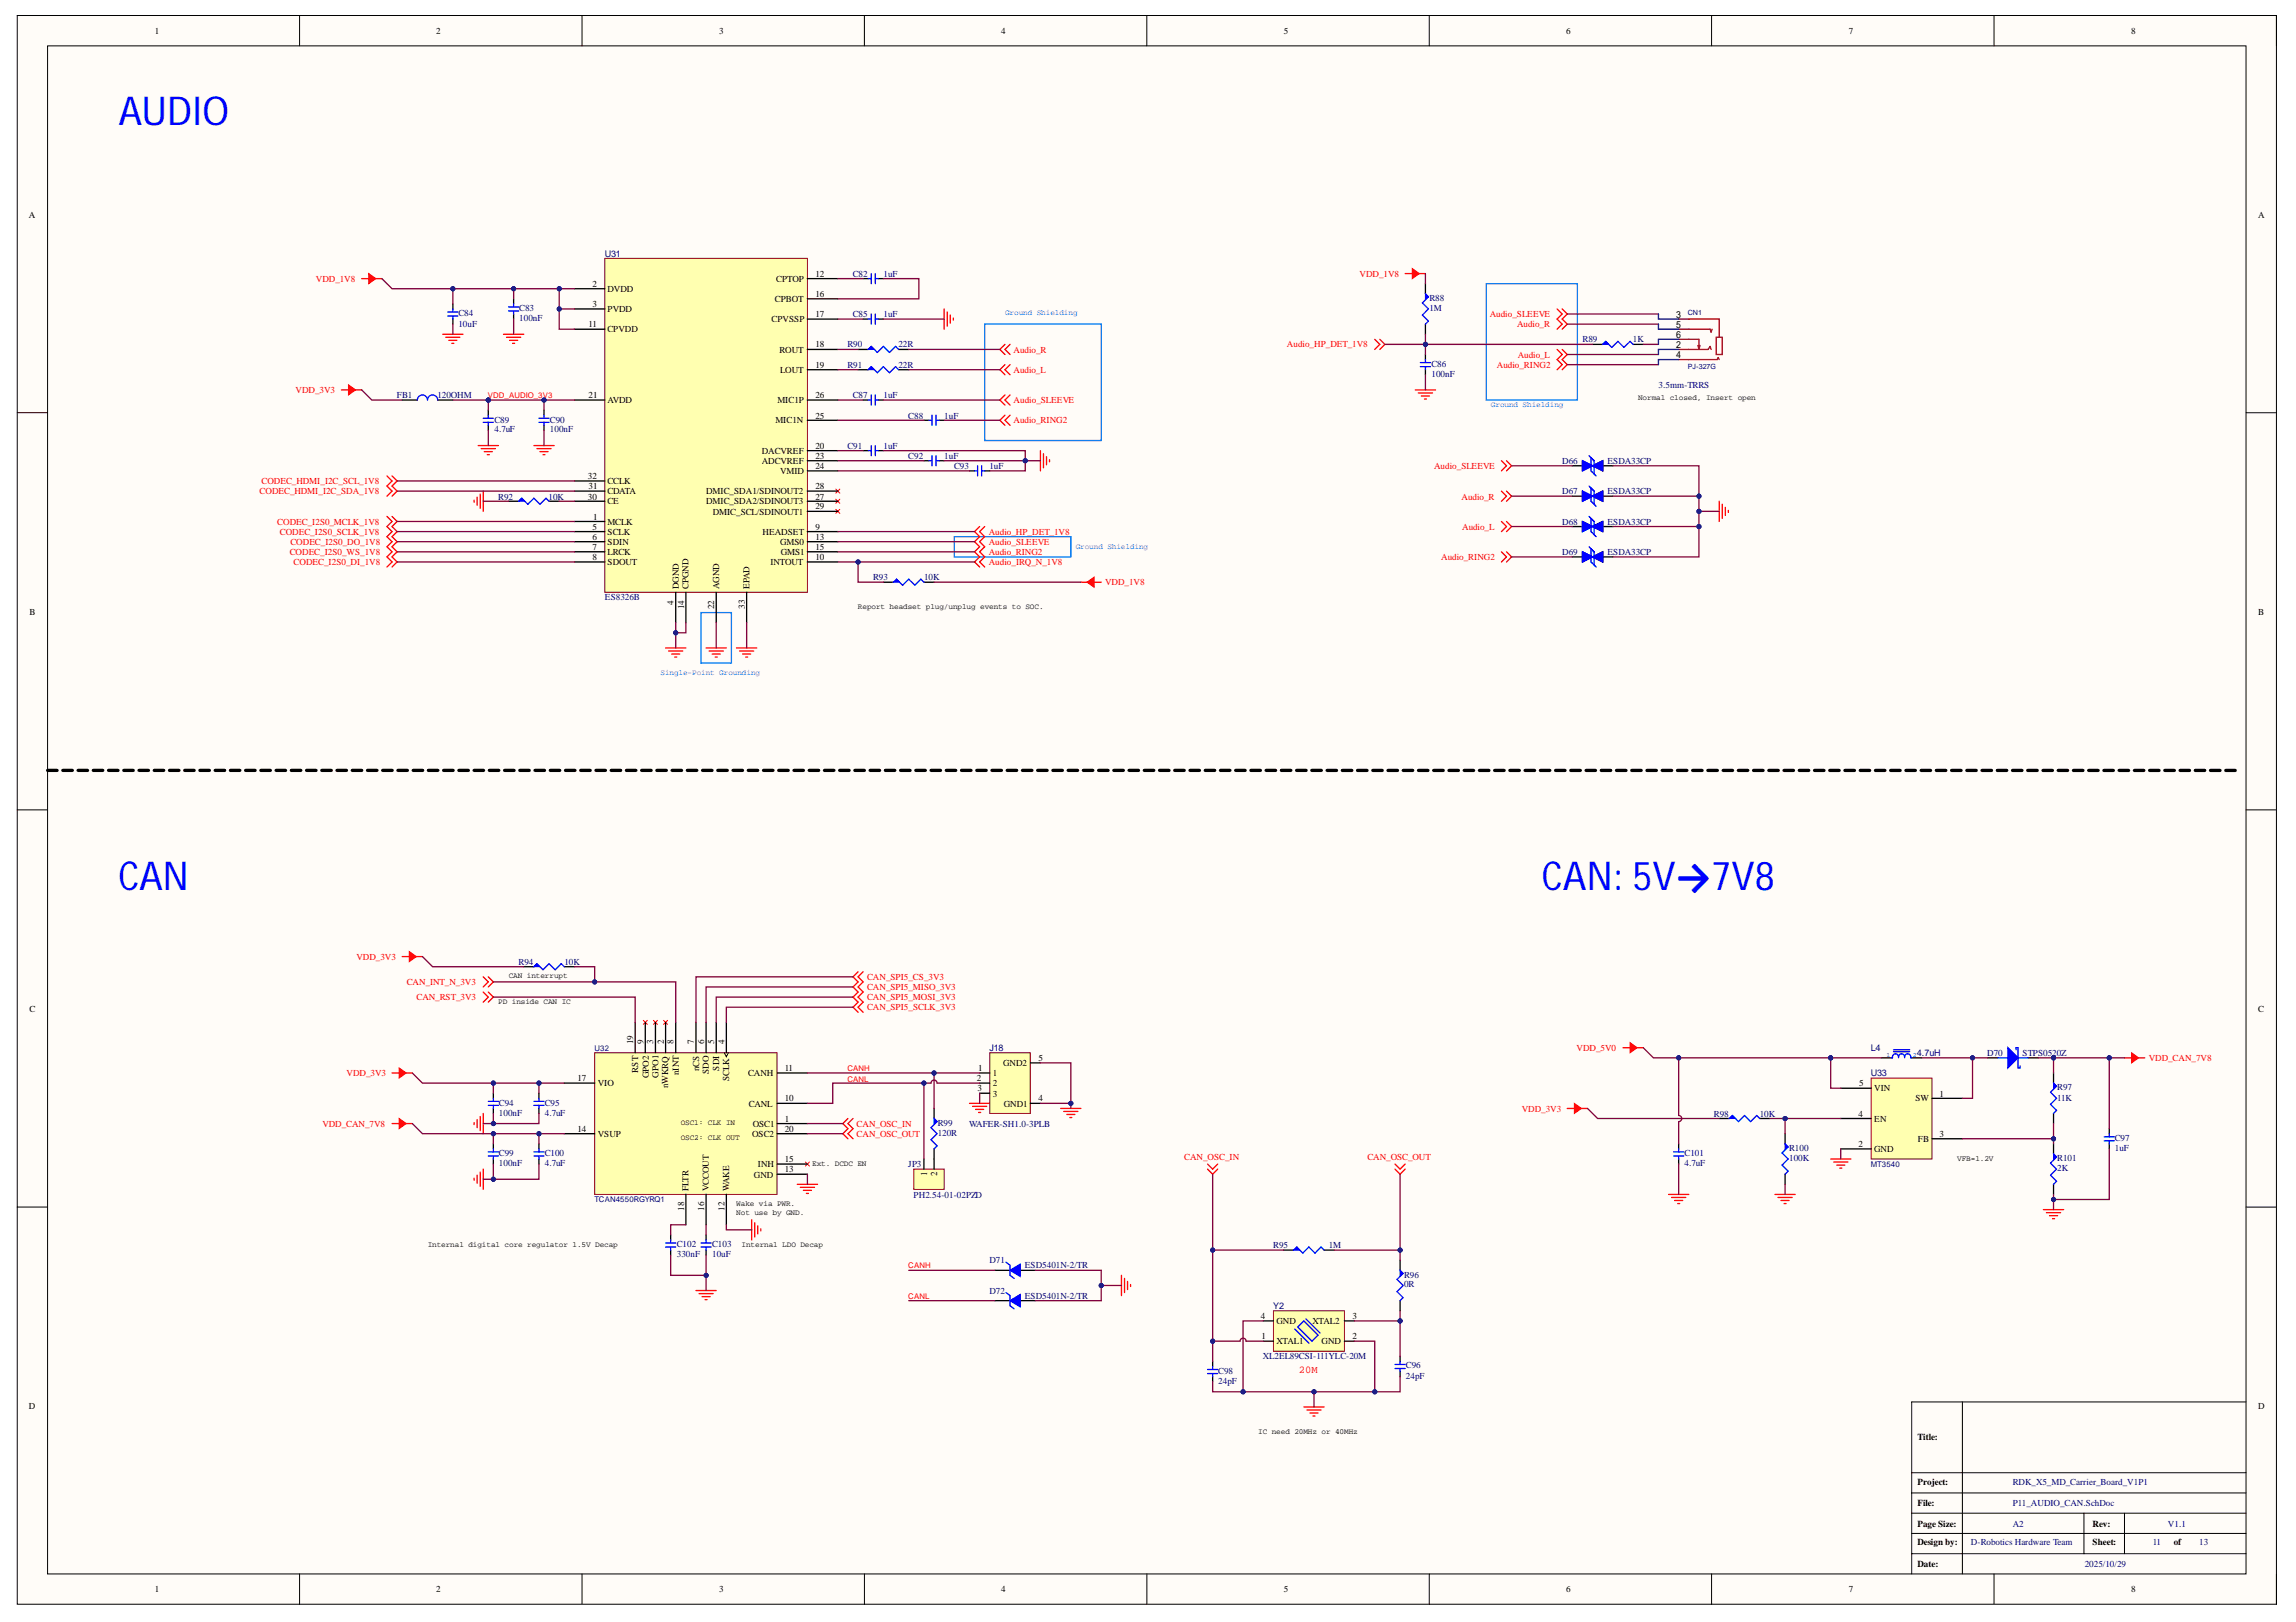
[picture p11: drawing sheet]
<svg xmlns="http://www.w3.org/2000/svg" width="297mm" height="210mm" viewBox="0 0 297 210" stroke-linecap="round" stroke-linejoin="round" font-family="sans-serif">
<defs><g id="words">
<g font-size="5.2" fill="#00f">
<text x="15.3" y="16.2">AUDIO</text>
<text x="15.3" y="115.2">CAN</text>
<text x="199.5" y="115.2">CAN: 5V→7V8</text>
</g>
<text font-size="1.4" fill="#f00" x="168" y="177.7">20M</text>
<g font-size="1.2">
<text x="20.1" y="4.4">1</text>
<text x="56.4" y="4.4">2</text>
<text x="93.1" y="4.4">3</text>
<text x="129.5" y="4.4">4</text>
<text x="166.1" y="4.4">5</text>
<text x="202.6" y="4.4">6</text>
<text x="239.2" y="4.4">7</text>
<text x="275.7" y="4.4">8</text>
<text x="3.7" y="28.1">A</text>
<text x="292.1" y="28.1">A</text>
<text x="105.5" y="35.8">12</text>
<text x="76.6" y="37.1">2</text>
<text x="76.6" y="39.7">3</text>
<text x="78.6" y="37.8">DVDD</text>
<text x="78.6" y="40.4">PVDD</text>
<text x="99.8" y="41.7">CPVSSP</text>
<text x="100.3" y="39.1">CPBOT</text>
<text x="100.4" y="36.4">CPTOP</text>
<text x="105.5" y="38.5">16</text>
<text x="105.5" y="41.1">17</text>
<text x="76.1" y="42.3">11</text>
<text x="78.6" y="43">CPVDD</text>
<text x="100.8" y="45.6">ROUT</text>
<text x="105.5" y="45">18</text>
<text x="105.5" y="47.6">19</text>
<text x="76.1" y="51.6">21</text>
<text x="78.6" y="52.2">AVDD</text>
<text x="100.6" y="52.2">MIC1P</text>
<text x="100.9" y="48.3">LOUT</text>
<text x="105.5" y="51.6">26</text>
<text x="98.6" y="58.7">DACVREF</text>
<text x="100.3" y="54.8">MIC1N</text>
<text x="105.5" y="54.2">25</text>
<text x="105.5" y="58.1">20</text>
<text x="105.5" y="59.4">23</text>
<text x="76.1" y="64.7">30</text>
<text x="76.1" y="62">32</text>
<text x="76.1" y="63.3">31</text>
<text x="78.6" y="65.3">CE</text>
<text x="78.6" y="64">CDATA</text>
<text x="78.6" y="62.6">CCLK</text>
<text x="91.4" y="64">DMIC_SDA1/SDINOUT2</text>
<text x="91.4" y="65.3">DMIC_SDA2/SDINOUT3</text>
<text x="98.6" y="60">ADCVREF</text>
<text x="100.9" y="61.4">VMID</text>
<text x="105.5" y="60.7">24</text>
<text x="105.5" y="63.3">28</text>
<text x="105.5" y="64.7">27</text>
<text x="105.5" y="65.9">29</text>
<text x="76.6" y="68.6">5</text>
<text x="76.6" y="69.9">6</text>
<text x="76.6" y="71.2">7</text>
<text x="76.7" y="67.3">1</text>
<text x="78.6" y="67.9">MCLK</text>
<text x="78.6" y="69.2">SCLK</text>
<text x="78.6" y="70.5">SDIN</text>
<text x="78.6" y="71.8">LRCK</text>
<text x="92.2" y="66.6">DMIC_SCL/SDINOUT1</text>
<text x="98.6" y="69.2">HEADSET</text>
<text x="100.9" y="70.5">GMS0</text>
<text x="101" y="71.8">GMS1</text>
<text x="105.5" y="68.6">9</text>
<text x="105.5" y="69.9">13</text>
<text x="105.5" y="71.2">15</text>
<text x="76.6" y="72.4">8</text>
<text x="78.6" y="73.1">SDOUT</text>
<text x="87.8" y="76.2" transform="rotate(-90 87.8 76.2)">DGND</text>
<text x="89.1" y="76.2" transform="rotate(-90 89.1 76.2)">CPGND</text>
<text x="93.1" y="76.2" transform="rotate(-90 93.1 76.2)">AGND</text>
<text x="97" y="76.2" transform="rotate(-90 97 76.2)">EPAD</text>
<text x="99.7" y="73.1">INTOUT</text>
<text x="105.5" y="72.4">10</text>
<text x="3.8" y="79.5">B</text>
<text x="87.1" y="78.3" transform="rotate(-90 87.1 78.3)">4</text>
<text x="88.5" y="78.9" transform="rotate(-90 88.5 78.9)">14</text>
<text x="92.4" y="78.9" transform="rotate(-90 92.4 78.9)">22</text>
<text x="96.4" y="78.8" transform="rotate(-90 96.4 78.8)">33</text>
<text x="292.1" y="79.5">B</text>
<text x="3.8" y="130.9">C</text>
<text x="292.1" y="130.9">C</text>
<text x="81.9" y="135.2" transform="rotate(-90 81.9 135.2)">19</text>
<text x="83.2" y="135.2" transform="rotate(-90 83.2 135.2)">9</text>
<text x="84.5" y="135.2" transform="rotate(-90 84.5 135.2)">3</text>
<text x="85.9" y="135.2" transform="rotate(-90 85.9 135.2)">2</text>
<text x="87.1" y="135.2" transform="rotate(-90 87.1 135.2)">8</text>
<text x="89.8" y="135.2" transform="rotate(-90 89.8 135.2)">7</text>
<text x="91.1" y="135.2" transform="rotate(-90 91.1 135.2)">6</text>
<text x="92.4" y="135.2" transform="rotate(-90 92.4 135.2)">5</text>
<text x="93.7" y="135.2" transform="rotate(-90 93.7 135.2)">4</text>
<text x="129.8" y="138">GND2</text>
<text x="134.3" y="137.3">5</text>
<text x="74.7" y="139.9">17</text>
<text x="77.3" y="140.6">VIO</text>
<text x="82.6" y="138.8" transform="rotate(-90 82.6 138.8)">RST</text>
<text x="83.9" y="139.6" transform="rotate(-90 83.9 139.6)">GPO2</text>
<text x="85.2" y="139.5" transform="rotate(-90 85.2 139.5)">GPO1</text>
<text x="86.5" y="140.8" transform="rotate(-90 86.5 140.8)">nWKRQ</text>
<text x="87.8" y="139.1" transform="rotate(-90 87.8 139.1)">nINT</text>
<text x="90.4" y="138.6" transform="rotate(-90 90.4 138.6)">nCS</text>
<text x="91.7" y="139" transform="rotate(-90 91.7 139)">SDO</text>
<text x="93.1" y="138.5" transform="rotate(-90 93.1 138.5)">SDI</text>
<text x="94.3" y="139.9" transform="rotate(-90 94.3 139.9)">SCLK</text>
<text x="96.8" y="139.3">CANH</text>
<text x="96.9" y="143.2">CANL</text>
<text x="101.5" y="142.5">10</text>
<text x="101.5" y="138.6">11</text>
<text x="126.4" y="139.9">2</text>
<text x="126.5" y="141.2">3</text>
<text x="126.6" y="138.6">1</text>
<text x="128.4" y="139.3">1</text>
<text x="128.4" y="140.6">2</text>
<text x="128.4" y="141.9">3</text>
<text x="129.9" y="143.2">GND1</text>
<text x="134.3" y="142.5">4</text>
<text x="240.5" y="140.6">5</text>
<text x="242.5" y="141.2">VIN</text>
<text x="247.8" y="142.5">SW</text>
<text x="250.9" y="141.9">1</text>
<text x="74.7" y="146.5">14</text>
<text x="77.3" y="147.2">VSUP</text>
<text x="97.3" y="147.2">OSC2</text>
<text x="97.4" y="145.8">OSC1</text>
<text x="101.5" y="145.1">1</text>
<text x="101.5" y="146.5">20</text>
<text x="240.4" y="144.5">4</text>
<text x="240.4" y="148.4">2</text>
<text x="242.5" y="145.1">EN</text>
<text x="242.5" y="149.1">GND</text>
<text x="248.1" y="147.8">FB</text>
<text x="250.9" y="147.2">3</text>
<text x="89.1" y="154.2" transform="rotate(-90 89.1 154.2)">FLTR</text>
<text x="91.7" y="154.2" transform="rotate(-90 91.7 154.2)">VCCOUT</text>
<text x="94.3" y="154.2" transform="rotate(-90 94.3 154.2)">WAKE</text>
<text x="97.5" y="152.4">GND</text>
<text x="98.1" y="151.1">INH</text>
<text x="101.5" y="151.7">13</text>
<text x="101.5" y="150.4">15</text>
<text x="120" y="152.2" transform="rotate(-90 120 152.2)">1</text>
<text x="121.2" y="152.2" transform="rotate(-90 121.2 152.2)">2</text>
<text x="88.5" y="156.7" transform="rotate(-90 88.5 156.7)">18</text>
<text x="91.1" y="156.7" transform="rotate(-90 91.1 156.7)">16</text>
<text x="93.7" y="156.7" transform="rotate(-90 93.7 156.7)">12</text>
<text x="163.1" y="170.7">4</text>
<text x="163.2" y="173.3">1</text>
<text x="165.1" y="171.3">GND</text>
<text x="165.1" y="174">XTAL1</text>
<text x="169.8" y="171.3">XTAL2</text>
<text x="171" y="174">GND</text>
<text x="175" y="170.7">3</text>
<text x="175" y="173.3">2</text>
<text x="3.7" y="182.3">D</text>
<text x="292.1" y="182.3">D</text>
<text x="248.1" y="186.4">Title:</text>
<text x="248.1" y="197.5">Page Size:</text>
<text x="248.1" y="194.9">File:</text>
<text x="248.1" y="192.1">Project:</text>
<text x="270.7" y="197.5">Rev:</text>
<text x="248.1" y="202.8">Date:</text>
<text x="248.1" y="200">Design by:</text>
<text x="270.7" y="200">Sheet:</text>
<text x="281.2" y="200">of</text>
<text x="20.1" y="206.1">1</text>
<text x="56.4" y="206.1">2</text>
<text x="93.1" y="206.1">3</text>
<text x="129.5" y="206.1">4</text>
<text x="166.1" y="206.1">5</text>
<text x="202.6" y="206.1">6</text>
<text x="239.2" y="206.1">7</text>
<text x="275.7" y="206.1">8</text>
</g>
<g font-size="1.2" fill="#000080">
<text x="78.3" y="33.2">U31</text>
<text x="110.3" y="35.8">C82</text>
<text x="114.3" y="35.8">1uF</text>
<text x="59.3" y="40.9">C84</text>
<text x="67.2" y="40.2">C83</text>
<text x="67.2" y="41.6">100nF</text>
<text x="110.3" y="41.1">C85</text>
<text x="114.3" y="41.1">1uF</text>
<text x="184.9" y="39">R88</text>
<text x="184.9" y="40.2">1M</text>
<text x="59.3" y="42.3">10uF</text>
<text x="109.6" y="45">R90</text>
<text x="109.6" y="47.6">R91</text>
<text x="116.2" y="45">22R</text>
<text x="116.2" y="47.6">22R</text>
<text x="185.2" y="47.5">C86</text>
<text x="204.7" y="44.3">R89</text>
<text x="211.2" y="44.3">1K</text>
<text x="51.4" y="51.6">FB1</text>
<text x="56.6" y="51.6">120OHM</text>
<text x="110.3" y="51.6">C87</text>
<text x="114.3" y="51.6">1uF</text>
<text x="185.2" y="48.8">100nF</text>
<text x="214.5" y="50.2">3.5mm-TRRS</text>
<text x="64" y="54.7">C89</text>
<text x="64" y="56">4.7uF</text>
<text x="71.1" y="54.7">C90</text>
<text x="71.1" y="56">100nF</text>
<text x="109.6" y="58.1">C91</text>
<text x="114.3" y="58.1">1uF</text>
<text x="117.5" y="54.2">C88</text>
<text x="117.5" y="59.4">C92</text>
<text x="122.2" y="54.2">1uF</text>
<text x="122.2" y="59.4">1uF</text>
<text x="64.5" y="64.7">R92</text>
<text x="71" y="64.7">10K</text>
<text x="123.4" y="60.7">C93</text>
<text x="128" y="60.7">1uF</text>
<text x="202.1" y="60">D66</text>
<text x="202.1" y="64">D67</text>
<text x="208" y="60">ESDA33CP</text>
<text x="208" y="64">ESDA33CP</text>
<text x="202.1" y="67.9">D68</text>
<text x="202.1" y="71.8">D69</text>
<text x="208" y="67.9">ESDA33CP</text>
<text x="208" y="71.8">ESDA33CP</text>
<text x="78.3" y="77.7">ES8326B</text>
<text x="112.9" y="75.1">R93</text>
<text x="119.5" y="75.1">10K</text>
<text x="67.1" y="124.8">R94</text>
<text x="73" y="124.8">10K</text>
<text x="128" y="136">J18</text>
<text x="242" y="136">L4</text>
<text x="248" y="136.7">4.7uH</text>
<text x="257.1" y="136.7">D70</text>
<text x="261.7" y="136.7">STPS0520Z</text>
<text x="64.6" y="143.1">C94</text>
<text x="70.5" y="143.1">C95</text>
<text x="242" y="139.3">U33</text>
<text x="266.2" y="141.1">R97</text>
<text x="266.2" y="142.4">11K</text>
<text x="64.6" y="149.6">C99</text>
<text x="64.6" y="144.4">100nF</text>
<text x="70.5" y="144.4">4.7uF</text>
<text x="70.5" y="149.6">C100</text>
<text x="121.3" y="145.7">R99</text>
<text x="121.3" y="147">120R</text>
<text x="125.4" y="145.8">WAFER-SH1.0-3PLB</text>
<text x="217.9" y="149.6">C101</text>
<text x="221.7" y="144.5">R98</text>
<text x="227.7" y="144.5">10K</text>
<text x="231.5" y="148.9">R100</text>
<text x="273.6" y="147.7">C97</text>
<text x="273.6" y="148.9">1uF</text>
<text x="64.6" y="150.9">100nF</text>
<text x="70.5" y="150.9">4.7uF</text>
<text x="117.5" y="151.1">JP3</text>
<text x="118.2" y="155">PH2.54-01-02PZD</text>
<text x="217.9" y="150.9">4.7uF</text>
<text x="231.5" y="150.3">100K</text>
<text x="266.2" y="150.3">R101</text>
<text x="266.2" y="151.6">2K</text>
<text x="87.6" y="161.4">C102</text>
<text x="92.1" y="161.4">C103</text>
<text x="164.7" y="161.5">R95</text>
<text x="171.9" y="161.5">1M</text>
<text x="87.6" y="162.7">330nF</text>
<text x="92.1" y="162.7">10uF</text>
<text x="128" y="163.5">D71</text>
<text x="128" y="167.5">D72</text>
<text x="132.6" y="164.2">ESD5401N-2/TR</text>
<text x="181.6" y="165.3">R96</text>
<text x="181.6" y="166.6">0R</text>
<text x="132.6" y="168">ESD5401N-2/TR</text>
<text x="164.7" y="169.4">Y2</text>
<text x="157.6" y="177.8">C98</text>
<text x="157.6" y="179.1">24pF</text>
<text x="163.4" y="175.9">XL2EL89CSI-111YLC-20M</text>
<text x="181.9" y="177.1">C96</text>
<text x="181.9" y="178.4">24pF</text>
<text x="260.4" y="197.5">A2</text>
<text x="260.4" y="192.1">RDK_X5_MD_Carrier_Board_V1P1</text>
<text x="260.4" y="194.9">P11_AUDIO_CAN.SchDoc</text>
<text x="280.5" y="197.5">V1.1</text>
<text x="255" y="200">D-Robotics Hardware Team</text>
<text x="269.7" y="202.8">2025/10/29</text>
<text x="278.5" y="200">11</text>
<text x="284.5" y="200">13</text>
</g>
<g font-size="1.2" fill="#f00">
<text x="175.9" y="35.8">VDD_1V8</text>
<text x="40.9" y="36.4">VDD_1V8</text>
<text x="192.7" y="41.1">Audio_SLEEVE</text>
<text x="131.1" y="45.6">Audio_R</text>
<text x="166.5" y="45">Audio_HP_DET_1V8</text>
<text x="193.7" y="47.6">Audio_RING2</text>
<text x="196.3" y="42.3">Audio_R</text>
<text x="196.4" y="46.3">Audio_L</text>
<text x="38.2" y="50.9">VDD_3V3</text>
<text x="131.1" y="48.3">Audio_L</text>
<text x="131.1" y="52.2">Audio_SLEEVE</text>
<text x="131.1" y="54.8">Audio_RING2</text>
<text x="33.6" y="64">CODEC_HDMI_I2C_SDA_1V8</text>
<text x="33.8" y="62.6">CODEC_HDMI_I2C_SCL_1V8</text>
<text x="185.5" y="60.7">Audio_SLEEVE</text>
<text x="189.1" y="64.7">Audio_R</text>
<text x="35.9" y="67.9">CODEC_I2S0_MCLK_1V8</text>
<text x="36.2" y="69.2">CODEC_I2S0_SCLK_1V8</text>
<text x="37.5" y="71.8">CODEC_I2S0_WS_1V8</text>
<text x="37.6" y="70.5">CODEC_I2S0_DO_1V8</text>
<text x="127.9" y="69.2">Audio_HP_DET_1V8</text>
<text x="127.9" y="70.5">Audio_SLEEVE</text>
<text x="127.9" y="71.8">Audio_RING2</text>
<text x="189.2" y="68.6">Audio_L</text>
<text x="38" y="73.1">CODEC_I2S0_DI_1V8</text>
<text x="127.9" y="73.1">Audio_IRQ_N_1V8</text>
<text x="143" y="75.7">VDD_1V8</text>
<text x="186.5" y="72.4">Audio_RING2</text>
<text x="46.1" y="124.2">VDD_3V3</text>
<text x="52.6" y="127.5">CAN_INT_N_3V3</text>
<text x="53.9" y="129.4">CAN_RST_3V3</text>
<text x="112.2" y="126.8">CAN_SPI5_CS_3V3</text>
<text x="112.2" y="128.1">CAN_SPI5_MISO_3V3</text>
<text x="112.2" y="129.4">CAN_SPI5_MOSI_3V3</text>
<text x="112.2" y="130.8">CAN_SPI5_SCLK_3V3</text>
<text x="204" y="136">VDD_5V0</text>
<text x="278" y="137.3">VDD_CAN_7V8</text>
<text x="44.8" y="139.3">VDD_3V3</text>
<text x="196.9" y="143.9">VDD_3V3</text>
<text x="41.7" y="145.8">VDD_CAN_7V8</text>
<text x="110.8" y="145.8">CAN_OSC_IN</text>
<text x="110.8" y="147.2">CAN_OSC_OUT</text>
<text x="153.2" y="150.1">CAN_OSC_IN</text>
<text x="176.9" y="150.1">CAN_OSC_OUT</text>
</g>
<g font-size="1" fill="#0082ff">
<text x="130" y="40.8">Ground Shielding</text>
<text x="192.9" y="52.7">Ground Shielding</text>
<text x="139.2" y="71">Ground Shielding</text>
<text x="85.4" y="87.3">Single-Point Grounding</text>
</g>
<g font-size="1" fill="#f00">
<text x="63.1" y="51.6">VDD_AUDIO_3V3</text>
<text x="109.6" y="138.6">CANH</text>
<text x="109.6" y="140">CANL</text>
<text x="117.5" y="164.2">CANH</text>
<text x="117.5" y="168.1">CANL</text>
</g>
<g font-size="1">
<text x="211.9" y="51.7">Normal closed, Insert open</text>
<text x="111" y="78.9">Report headset plug/unplug events to SOC.</text>
<text x="64.5" y="129.9">PD inside CAN IC</text>
<text x="65.8" y="126.6">CAN interrupt</text>
<text x="88.1" y="147.6">OSC2: CLK OUT</text>
<text x="88.1" y="145.6">OSC1: CLK IN</text>
<text x="105.1" y="150.9">Ext. DCDC EN</text>
<text x="253.2" y="150.2">VFB=1.2V</text>
<text x="55.3" y="161.4">Internal digital core regulator 1.5V Decap</text>
<text x="95.3" y="156.1">Wake via PWR.</text>
<text x="95.3" y="157.2">Not use by GND.</text>
<text x="95.9" y="161.4">Internal LDO Decap</text>
<text x="162.8" y="185.5">IC need 20MHz or 40MHz</text>
</g>
<g font-size="1" fill="#000080">
<text x="76.9" y="136">U32</text>
<text x="76.9" y="155.5">TCAN4550RGYRQ1</text>
<text x="242" y="151">MT3540</text>
</g>
<g font-size=".9" fill="#000080">
<text x="218.4" y="40.7">CN1</text>
<text x="218.4" y="47.8">PJ-327G</text>
</g>
<g font-size=".8" fill="#000bff">
<text x="244.1" y="136.8">1</text>
<text x="247.5" y="136.8">2</text>
</g>
</g></defs>
<path d="M2.2 2h292.3v205.6h-292.3z" fill-rule="evenodd" fill="#fffcf8"/>
<path d="M2.2 2h292.3v205.6h-292.3z" fill="none" stroke="#000" stroke-width=".13"/>
<path d="M6.2 5.9h284.4v197.8h-284.4z" fill-rule="evenodd" fill="#fffcf8"/>
<g fill="none" stroke="#000" stroke-width=".13">
<path d="M2.2 2h4M6.2 5.9h284.4v197.8h-284.4zM38.8 2v3.9M75.3 2v3.9M111.8 2v3.9M148.4 2v3.9M184.9 2v3.9M221.4 2v3.9M258 2v3.9M290.6 2h3.9v3.9M2.2 53.4h4M290.6 53.4h3.9"/>
<path d="M2.2 104.8h4M290.6 104.8h3.9M2.2 156.2h4M290.6 156.2h3.9M247.3 198.4h43.3M247.3 195.8h43.3M247.3 193.2h43.3M247.3 190.6h43.3M253.9 181.4v22.3M269.6 195.8v5.3M274.8 195.8v5.3M290.6 181.4h-43.3v22.3"/>
<path d="M38.8 203.7v3.9M75.3 203.7v3.9M111.8 203.7v3.9M148.4 203.7v3.9M184.9 203.7v3.9M221.4 203.7v3.9M247.3 201.1h43.3M258 203.7v3.9M294.5 203.7v3.9"/>
</g>
<path d="M192.3 36.7h11.8v15.1h-11.8zM127.4 41.9h15.1v15.1h-15.1zM90.7 79.3h3.9v6.5h-3.9zM123.5 69.5h15v2.6h-15z" fill="none" stroke="#0082ff" stroke-width=".17"/>
<circle cx="63.2" cy="51.8" r=".26" fill="#000080"/>
<circle cx="63.2" cy="51.8" r=".26" fill="none" stroke="#000080" stroke-width=".13"/>
<g fill="none" stroke="#f00" stroke-width=".17">
<path d="M122.1 40v2.6M201.4 40l.7 .6-.7 .7 .7 .6-.7 .7M202.1 40l.7 .6-.7 .7 .7 .6-.7 .7M57.3 43.3h2.6M57.7 43.6h1.8M58.1 44h1M58.5 44.4h.2M61.9 57.7h2.6M62.3 58.1h1.8M62.6 58.4h1.1M63 58.8h.3M65.1 43.3h2.7"/>
<path d="M65.5 43.6h1.9M65.9 44h1.1M66.3 44.4h.3M69.1 57.7h2.6M69.5 58.1h1.8M69.9 58.4h1M70.3 58.8h.2M122.5 40.4v1.8M122.9 40.8v1M123.3 41.2v.2M130 44.6l-.6 .6 .6 .7M130 47.2l-.6 .6 .6 .7"/>
<path d="M130 51.1l-.6 .7 .6 .6M130 53.7l-.6 .7 .6 .6M130.7 44.6l-.7 .6 .7 .7M130.7 47.2l-.7 .6 .7 .7M130.7 51.1l-.7 .7 .7 .6M130.7 53.7l-.7 .7 .7 .6M134.6 58.3v2.6M135 58.7v1.8M135.4 59.1v1.1M135.8 59.5v.3M177.9 43.9l.6 .7-.6 .6M178.5 43.9l.7 .7-.7 .6"/>
<path d="M183.1 50.5h2.6M183.5 50.9h1.8M183.9 51.2h1M184.3 51.6h.2M194.2 59.6l.7 .7-.7 .6M194.9 59.6l.7 .7-.7 .6M201.4 45.2l.7 .7-.7 .6 .7 .7-.7 .6M202.1 45.2l.7 .7-.7 .6 .7 .7-.7 .6M50.1 61.6l.6 .6-.6 .7 .6 .7-.6 .6M50.1 66.8l.6 .7-.6 .6 .6 .7-.6 .7 .6 .6-.6 .7 .6 .6-.6 .7 .6 .6-.6 .7M50.7 61.6l.7 .6-.7 .7 .7 .7-.7 .6M50.7 66.8l.7 .7-.7 .6 .7 .7-.7 .7 .7 .6-.7 .7 .7 .6-.7 .7 .7 .6-.7 .7"/>
<path d="M61.3 64.7v.3M61.7 64.3v1.1M62.1 63.9v1.9M62.5 63.6v2.6M126.7 68.1l-.6 .7 .6 .7-.6 .6 .6 .7-.6 .6 .6 .7-.6 .6 .6 .7M127.4 68.1l-.7 .7 .7 .7-.7 .6 .7 .7-.7 .6 .7 .7-.7 .6 .7 .7M194.2 63.6l.7 .6-.7 .7M194.2 67.5l.7 .6-.7 .7M194.2 71.4l.7 .7-.7 .6M194.9 63.6l.7 .6-.7 .7M194.9 67.5l.7 .6-.7 .7M194.9 71.4l.7 .7-.7 .6"/>
<path d="M222.4 64.9v2.6M222.8 65.3v1.8M223.2 65.7v1M223.6 66v.3M86.1 83.9h2.6M86.5 84.2h1.8M86.9 84.6h1M87.3 85h.3M91.3 83.9h2.7M91.7 84.2h1.9M92.1 84.6h1.1M92.5 85h.3"/>
<path d="M95.3 83.9h2.6M95.7 84.2h1.8M96.1 84.6h1M96.5 85h.2"/>
</g>
<path d="M108.1 63.3l.5 .5M108.1 64.6l.5 .5M108.1 65.9l.5 .5M108.6 63.3l-.5 .5M108.6 64.6l-.5 .5M108.6 65.9l-.5 .5" fill="none" stroke="#f00" stroke-width=".13"/>
<g fill="none" stroke="#000" stroke-width=".17">
<path d="M111.7 36.1h.6M113.6 36.1h.7M111 45.2h1.3M111.7 41.3h.6M111.7 51.8h.6M111.7 58.3h.6M113.6 41.3h.7M113.6 51.8h.7M113.6 58.3h.7M116.3 45.2h1.3M119.5 54.4h.7M119.5 59.6h.7"/>
<path d="M121.5 54.4h.6M121.5 59.6h.6M125.4 60.9h.7M127.4 60.9h.6"/>
</g>
<g fill="none" stroke="#00f" stroke-width=".17">
<path d="M112.3 36.1h.4M112.7 35.4v1.3M113.2 35.4v1.3M113.2 36.1h.4M112.3 41.3h.4M112.3 51.8h.4M112.3 58.3h.4M112.7 40.6v1.3M112.7 51.1v1.3M112.7 57.7v1.3M113.2 40.6v1.3M113.2 51.1v1.3"/>
<path d="M113.2 57.7v1.3M113.2 41.3h.4M113.2 51.8h.4M113.2 58.3h.4M120.2 54.4h.4M120.2 59.6h.4M120.6 53.7v1.3M120.6 59v1.3M121.1 53.7v1.3M121.1 59v1.3M121.1 54.4h.4M121.1 59.6h.4"/>
<path d="M126.1 60.9h.4M126.5 60.3v1.3M127 60.3v1.3M127 60.9h.4"/>
</g>
<path d="M112.3 45.2l.4-.4 .4 .4z" fill-rule="evenodd" fill="#000bff"/>
<path d="M112.3 45.2l.4-.4 .4 .4z" fill="none" stroke="#000bff" stroke-width=".13"/>
<path d="M112.3 45.2l.4-.4 .8 .8 .8-.8 .8 .8 .8-.8 .4 .4" fill="none" stroke="#000bff" stroke-width=".17"/>
<path d="M111 47.8h1.3M116.3 47.8h1.3" fill="none" stroke="#000" stroke-width=".17"/>
<path d="M112.3 47.8l.4-.4 .4 .4z" fill-rule="evenodd" fill="#000bff"/>
<path d="M112.3 47.8l.4-.4 .4 .4z" fill="none" stroke="#000bff" stroke-width=".13"/>
<path d="M112.3 47.8l.4-.4 .8 .8 .8-.8 .8 .8 .8-.8 .4 .4" fill="none" stroke="#000bff" stroke-width=".17"/>
<path d="M58.6 39.3v.7M66.4 38.7v.6M58.6 41.3v.6M66.4 40.6v.7M70.4 53.1v.6M70.4 55v.7M65.8 64.9h1.3M71 64.9h1.3" fill="none" stroke="#000" stroke-width=".17"/>
<path d="M58.6 40v.4M65.8 39.7h1.3M66.4 39.3v.4M57.9 40.4h1.3M57.9 40.9h1.3M58.6 40.9v.4M65.8 40.2h1.3M66.4 40.2v.4M69.7 54.7h1.3M69.7 54.1h1.3M70.4 53.7v.4M70.4 54.7v.3" fill="none" stroke="#00f" stroke-width=".17"/>
<path d="M67.1 64.9l.4-.4 .4 .4z" fill-rule="evenodd" fill="#000bff"/>
<path d="M67.1 64.9l.4-.4 .4 .4z" fill="none" stroke="#000bff" stroke-width=".13"/>
<path d="M67.1 64.9l.4-.4 .8 .8 .8-.8 .8 .8 .7-.8 .4 .4" fill="none" stroke="#000bff" stroke-width=".17"/>
<path d="M114.3 75.3h1.3M119.5 75.3h1.3" fill="none" stroke="#000" stroke-width=".17"/>
<path d="M115.6 75.3l.4-.3 .4 .3z" fill-rule="evenodd" fill="#000bff"/>
<path d="M115.6 75.3l.4-.3 .4 .3z" fill="none" stroke="#000bff" stroke-width=".13"/>
<path d="M115.6 75.3l.4-.3 .8 .7 .8-.7 .8 .7 .7-.7 .4 .3" fill="none" stroke="#000bff" stroke-width=".17"/>
<path d="M52 51.8h2M56.6 51.8h2M184.4 45.9v.6M184.4 47.8v.7M206 44.6h1.3M211.3 44.6h1.3" fill="none" stroke="#000" stroke-width=".17"/>
<path d="M55.3 51.8a.66 .66 0 0 0-.7-.7 .66 .66 0 0 0-.6 .7M55.3 51.8a.66 .66 0 0 1 .7-.7 .66 .66 0 0 1 .6 .7M183.8 47.5h1.3M183.8 46.9h1.3M184.4 46.5v.4M184.4 47.5v.3" fill="none" stroke="#00f" stroke-width=".17"/>
<path d="M207.3 44.6l.4-.4 .4 .4z" fill-rule="evenodd" fill="#000bff"/>
<path d="M207.3 44.6l.4-.4 .4 .4z" fill="none" stroke="#000bff" stroke-width=".13"/>
<path d="M207.3 44.6l.4-.4 .8 .8 .8-.8 .8 .8 .8-.8 .4 .4" fill="none" stroke="#000bff" stroke-width=".17"/>
<path d="M184.4 36.7v1.3M184.4 41.9v1.4" fill="none" stroke="#000" stroke-width=".17"/>
<path d="M184.4 38l.4 .4-.4 .4z" fill-rule="evenodd" fill="#000bff"/>
<path d="M184.4 38l.4 .4-.4 .4z" fill="none" stroke="#000bff" stroke-width=".13"/>
<path d="M184.4 38l.4 .4-.8 .8 .8 .8-.8 .8 .8 .8-.4 .3" fill="none" stroke="#000bff" stroke-width=".17"/>
<path d="M63.2 53.1v.6M63.2 55v.7M230.9 146.7v1.3M230.9 152v1.3" fill="none" stroke="#000" stroke-width=".17"/>
<path d="M62.5 54.1h1.3M62.5 54.7h1.3M63.2 53.7v.4M63.2 54.7v.3" fill="none" stroke="#00f" stroke-width=".17"/>
<g fill="none" stroke="#f00" stroke-width=".17">
<path d="M62.5 126.4l.7 .7-.7 .6M62.5 128.4l.7 .6-.7 .7M63.2 126.4l.6 .7-.6 .6M63.2 128.4l.6 .6-.6 .7M111 125.8l-.6 .6 .6 .7-.6 .6 .6 .7-.6 .6 .6 .7-.6 .6 .6 .7M111.7 125.8l-.7 .6 .7 .7-.7 .6 .7 .7-.7 .6 .7 .7-.7 .6 .7 .7M61.3 145.3v.2M61.3 152.5v.2M61.7 144.9v1M61.7 152.1v1M62.1 144.5v1.8M62.1 151.7v1.8"/>
<path d="M62.5 144.1v2.6M62.5 151.3v2.6M97.2 157.8v2.7M97.6 158.2v1.9M98 158.6v1.1M98.4 159v.3M103.1 153.3h2.7M103.5 153.7h1.9M103.9 154h1.1M104.3 154.4h.3M109.7 144.7l-.7 .7 .7 .7-.7 .6 .7 .7M110.4 144.7l-.7 .7 .7 .7-.7 .6 .7 .7"/>
<path d="M125.4 142.8h2.6M125.8 143.2h1.9M126.2 143.6h1.1M126.6 144h.3M137.2 143.4h2.6M137.6 143.8h1.8M138 144.2h1.1M138.4 144.6h.3M156.2 151.3l.7 .7 .6-.7M156.2 150.6l.7 .7 .6-.7M180.5 151.3l.6 .7 .7-.7M180.5 150.6l.6 .7 .7-.7"/>
<path d="M215.9 154.6h2.6M216.3 155h1.8M216.7 155.4h1M217 155.8h.3M229.6 154.6h2.7M230 155h1.9M230.4 155.4h1.1M230.8 155.8h.3M236.8 150h2.7M237.2 150.4h1.9M237.6 150.8h1.1M238 151.2h.3"/>
<path d="M264.4 156.5h2.6M264.7 156.9h1.9M265.2 157.3h1M265.5 157.7h.3M90 167h2.7M90.4 167.4h1.9M90.8 167.8h1.1M91.2 168.2h.3M145.1 165v2.7M145.5 165.4v1.9M145.9 165.8v1.1M146.3 166.2v.3"/>
<path d="M168.7 182.1h2.6M169.1 182.5h1.8M169.5 182.9h1M169.9 183.2h.2"/>
</g>
<path d="M83.2 132l.6 .6M83.8 132l-.6 .6M84.5 132l.6 .6M85.1 132l-.6 .6M85.8 132l.6 .6M86.4 132l-.6 .6M104.2 150.4l.5 .5M104.7 150.4l-.5 .5" fill="none" stroke="#f00" stroke-width=".13"/>
<path d="M230.9 148l.4 .4-.4 .4z" fill-rule="evenodd" fill="#000bff"/>
<path d="M230.9 148l.4 .4-.4 .4z" fill="none" stroke="#000bff" stroke-width=".13"/>
<path d="M230.9 148l.4 .4-.8 .8 .8 .8-.8 .8 .8 .8-.4 .4" fill="none" stroke="#000bff" stroke-width=".17"/>
<path d="M222.4 144.7h1.3M227.7 144.7h1.3" fill="none" stroke="#000" stroke-width=".17"/>
<path d="M223.7 144.7l.4-.3 .4 .3z" fill-rule="evenodd" fill="#000bff"/>
<path d="M223.7 144.7l.4-.3 .4 .3z" fill="none" stroke="#000bff" stroke-width=".13"/>
<path d="M223.7 144.7l.4-.3 .8 .7 .8-.7 .8 .7 .8-.7 .4 .3" fill="none" stroke="#000bff" stroke-width=".17"/>
<path d="M67.8 125.1h1.3M73 125.1h1.3" fill="none" stroke="#000" stroke-width=".17"/>
<path d="M69.1 125.1l.4-.4 .4 .4z" fill-rule="evenodd" fill="#000bff"/>
<path d="M69.1 125.1l.4-.4 .4 .4z" fill="none" stroke="#000bff" stroke-width=".13"/>
<path d="M69.1 125.1l.4-.4 .8 .8 .7-.8 .8 .8 .8-.8 .4 .4" fill="none" stroke="#000bff" stroke-width=".17"/>
<path d="M265.7 148v1.3M265.7 153.3v1.3" fill="none" stroke="#000" stroke-width=".17"/>
<path d="M265.7 149.3l.4 .4-.4 .4z" fill-rule="evenodd" fill="#000bff"/>
<path d="M265.7 149.3l.4 .4-.4 .4z" fill="none" stroke="#000bff" stroke-width=".13"/>
<path d="M265.7 149.3l.4 .4-.8 .8 .8 .8-.8 .8 .8 .8-.4 .4" fill="none" stroke="#000bff" stroke-width=".17"/>
<path d="M265.7 138.9v1.3M63.8 141.5v.6M63.8 143.4v.7M63.8 148v.7M63.8 150v.6M265.7 144.1v1.3M272.9 146.1v.6M272.9 148v.7" fill="none" stroke="#000" stroke-width=".17"/>
<path d="M63.2 149.6h1.3M63.2 149.1h1.3M63.2 143h1.3M63.2 142.5h1.3M63.8 142.1v.4M63.8 143v.4M63.8 148.7v.4M63.8 149.6v.4M272.2 147.6h1.3M272.2 147.1h1.3M272.9 146.7v.4M272.9 147.6v.4" fill="none" stroke="#00f" stroke-width=".17"/>
<path d="M265.7 140.2l.4 .4-.4 .4z" fill-rule="evenodd" fill="#000bff"/>
<path d="M265.7 140.2l.4 .4-.4 .4z" fill="none" stroke="#000bff" stroke-width=".13"/>
<path d="M265.7 140.2l.4 .4-.8 .7 .8 .8-.8 .8 .8 .8-.4 .4" fill="none" stroke="#000bff" stroke-width=".17"/>
<path d="M69.7 141.5v.6M69.7 143.4v.7M69.7 148v.7M69.7 150v.6M91.3 159.8v.7M91.3 161.8v.6M166.1 161.8h1.3M171.3 161.8h1.3" fill="none" stroke="#000" stroke-width=".17"/>
<path d="M69.1 142.5h1.3M69.1 143h1.3M69.1 149.1h1.3M69.1 149.6h1.3M69.7 142.1v.4M69.7 143v.4M69.7 148.7v.4M69.7 149.6v.4M90.7 160.9h1.3M90.7 161.4h1.3M91.3 160.5v.4M91.3 161.4v.4" fill="none" stroke="#00f" stroke-width=".17"/>
<path d="M167.4 161.8l.4-.4 .4 .4z" fill-rule="evenodd" fill="#000bff"/>
<path d="M167.4 161.8l.4-.4 .4 .4z" fill="none" stroke="#000bff" stroke-width=".13"/>
<path d="M167.4 161.8l.4-.4 .7 .8 .8-.8 .8 .8 .8-.8 .4 .4" fill="none" stroke="#000bff" stroke-width=".17"/>
<path d="M181.1 163.1v1.3M181.1 168.3v1.3" fill="none" stroke="#000" stroke-width=".17"/>
<path d="M181.1 164.4l.4 .4-.4 .4z" fill-rule="evenodd" fill="#000bff"/>
<path d="M181.1 164.4l.4 .4-.4 .4z" fill="none" stroke="#000bff" stroke-width=".13"/>
<path d="M181.1 164.4l.4 .4-.8 .8 .8 .8-.8 .7 .8 .8-.4 .4" fill="none" stroke="#000bff" stroke-width=".17"/>
<path d="M120.8 143.4v1.3M120.8 148.7v1.3" fill="none" stroke="#000" stroke-width=".17"/>
<path d="M120.8 144.7l.4 .4-.4 .4z" fill-rule="evenodd" fill="#000bff"/>
<path d="M120.8 144.7l.4 .4-.4 .4z" fill="none" stroke="#000bff" stroke-width=".13"/>
<path d="M120.8 144.7l.4 .4-.8 .8 .8 .8-.8 .8 .8 .8-.4 .4" fill="none" stroke="#000bff" stroke-width=".17"/>
<path d="M86.8 159.8v.7M86.8 161.8v.6" fill="none" stroke="#000" stroke-width=".17"/>
<path d="M86.1 160.9h1.3M86.1 161.4h1.3M86.8 160.5v.4M86.8 161.4v.4" fill="none" stroke="#00f" stroke-width=".17"/>
<path d="M118.2 151.3h3.9v2.6h-3.9z" fill-rule="evenodd" fill="#ffffb0"/>
<path d="M118.2 151.3h3.9v2.6h-3.9z" fill="none" stroke="#800000" stroke-width=".13"/>
<path d="M119.5 150v1.3M120.8 150v1.3" fill="none" stroke="#000" stroke-width=".17"/>
<path d="M78.2 33.4h26.3v43.3h-26.3z" fill-rule="evenodd" fill="#ffffb0"/>
<path d="M78.2 33.4h26.3v43.3h-26.3z" fill="none" stroke="#800000" stroke-width=".13"/>
<g fill="none" stroke="#000" stroke-width=".17">
<path d="M74.3 37.4h3.9M74.3 40h3.9M104.5 36.1h3.9M104.5 38.7h3.9M74.3 51.8h3.9M74.3 42.6h3.9M104.5 51.8h3.9M104.5 54.4h3.9M104.5 41.3h3.9M104.5 45.2h3.9M104.5 47.8h3.9M104.5 58.3h3.9"/>
<path d="M104.5 59.6h3.9M74.3 63.6h3.9M74.3 64.9h3.9M74.3 68.8h3.9M74.3 70.1h3.9M74.3 71.4h3.9M74.3 72.7h3.9M74.3 62.2h3.9M74.3 67.5h3.9M87.4 76.7v3.9M88.7 76.7v3.9M92.7 76.7v3.9"/>
<path d="M96.6 76.7v3.9M104.5 60.9h3.9M104.5 63.6h3.9M104.5 64.9h3.9M104.5 66.2h3.9M104.5 68.8h3.9M104.5 70.1h3.9M104.5 71.4h3.9M104.5 72.7h3.9M203.4 60.3h1.3M206 60.3l1.3-.7v1.3zM207.3 60.3h1.4"/>
</g>
<path d="M204.7 59.6l1.3 .7-1.3 .6zM205.6 59l.6 .6M206.2 59.6l-.4-.4v1.7l.7 .7M206.2 59.6v1.7" fill="none" stroke="#00f" stroke-width=".17"/>
<path d="M204.7 59.6l1.3 .7-1.3 .6z" fill="#00f"/>
<path d="M204.7 59.6l1.3 .7-1.3 .6z" fill="none" stroke="#00f" stroke-width=".17"/>
<path d="M206 60.3l1.3-.7v1.3z" fill="#00f"/>
<path d="M204.7 63.6l1.3 .6-1.3 .7zM205.6 62.9l.6 .7M206 60.3l1.3-.7v1.3zM206.2 63.6l-.4-.4v1.7l.4 .4M206.2 63.6v1.7M206.2 65.3l.3 .2" fill="none" stroke="#00f" stroke-width=".17"/>
<path d="M203.4 64.2h1.3M206 64.2l1.3-.6v1.3zM207.3 64.2h1.4" fill="none" stroke="#000" stroke-width=".17"/>
<path d="M204.7 63.6l1.3 .6-1.3 .7z" fill="#00f"/>
<path d="M204.7 63.6l1.3 .6-1.3 .7z" fill="none" stroke="#00f" stroke-width=".17"/>
<path d="M206 64.2l1.3-.6v1.3z" fill="#00f"/>
<path d="M204.7 67.5l1.3 .6-1.3 .7zM205.6 66.8l.6 .7M206 64.2l1.3-.6v1.3zM206.2 67.5l-.4-.4v1.7l.4 .4M206.2 67.5v1.7M206.2 69.2l.3 .3" fill="none" stroke="#00f" stroke-width=".17"/>
<path d="M203.4 68.1h1.3M206 68.1l1.3-.6v1.3zM207.3 68.1h1.4" fill="none" stroke="#000" stroke-width=".17"/>
<path d="M204.7 67.5l1.3 .6-1.3 .7z" fill="#00f"/>
<path d="M204.7 67.5l1.3 .6-1.3 .7z" fill="none" stroke="#00f" stroke-width=".17"/>
<path d="M206 68.1l1.3-.6v1.3z" fill="#00f"/>
<path d="M204.7 71.4l1.3 .7-1.3 .6zM205.6 70.8l.2 .2M205.8 71l.4 .4M205.8 71v1.7l.7 .7M206 68.1l1.3-.6v1.3zM206.2 71.4v1.7" fill="none" stroke="#00f" stroke-width=".17"/>
<path d="M203.4 72.1h1.3M206 72.1l1.3-.7v1.3zM207.3 72.1h1.4" fill="none" stroke="#000" stroke-width=".17"/>
<path d="M204.7 71.4l1.3 .7-1.3 .6z" fill="#00f"/>
<path d="M204.7 71.4l1.3 .7-1.3 .6z" fill="none" stroke="#00f" stroke-width=".17"/>
<path d="M206 72.1l1.3-.7v1.3z" fill="#00f"/>
<path d="M206 72.1l1.3-.7v1.3z" fill="none" stroke="#00f" stroke-width=".17"/>
<path d="M242.1 139.5h7.8v10.5h-7.8z" fill-rule="evenodd" fill="#ffffb0"/>
<path d="M242.1 139.5h7.8v10.5h-7.8z" fill="none" stroke="#800000" stroke-width=".13"/>
<path d="M257.2 136.9h1.3M262.4 136.9h1.3M238.1 144.7h4M238.1 148.7h4M238.1 140.8h4M249.9 147.4h4M249.9 142.1h4" fill="none" stroke="#000" stroke-width=".17"/>
<path d="M258.5 136.9h1.3M260.8 135.8v-.2h.3v2.6h.2v-.3M261.1 136.9h1.3" fill="none" stroke="#00f" stroke-width=".17"/>
<path d="M259.8 135.6l1.3 1.3-1.3 1.3z" fill="#00f"/>
<path d="M245 136.1h2.1M245 135.8h2.1M245.6 136.8a.4 .4 0 0 0-.5-.4 .4 .4 0 0 0-.3 .5h-.1M245.6 136.8a.39 .39 0 0 1 .4-.4 .39 .39 0 0 1 .4 .4M245.6 136.8v.1M246.4 136.8a.41 .41 0 0 1 .5-.4 .41 .41 0 0 1 .3 .5h.1M246.4 136.8v.1M259.8 135.6l1.3 1.3-1.3 1.3zM216.5 149.1h1.3M216.5 149.6h1.3M217.2 148.7v.4M217.2 149.6v.4" fill="none" stroke="#00f" stroke-width=".17"/>
<path d="M243.4 136.9h1.3M247.3 136.9h1.3M217.2 148v.7M217.2 150v.6" fill="none" stroke="#000" stroke-width=".17"/>
<path d="M128 136.2h5.3v7.9h-5.3z" fill-rule="evenodd" fill="#ffffb0"/>
<path d="M128 136.2h5.3v7.9h-5.3z" fill="none" stroke="#800000" stroke-width=".13"/>
<path d="M126.7 138.9h1.3M133.3 137.5h1.3M126.7 140.2h1.3M126.7 141.5h1.3M133.3 142.8h1.3" fill="none" stroke="#000" stroke-width=".17"/>
<path d="M76.9 136.2h23.6v18.4h-23.6z" fill-rule="evenodd" fill="#ffffb0"/>
<path d="M76.9 136.2h23.6v18.4h-23.6z" fill="none" stroke="#800000" stroke-width=".13"/>
<g fill="none" stroke="#000" stroke-width=".17">
<path d="M82.2 132.3v3.9M83.5 132.3v3.9M84.8 132.3v3.9M86.1 132.3v3.9M87.4 132.3v3.9M90 132.3v3.9M91.3 132.3v3.9M92.7 132.3v3.9M94 132.3v3.9M100.5 138.9h4M73 146.7h3.9M73 140.2h3.9"/>
<path d="M88.7 154.6v3.9M91.3 154.6v3.9M94 154.6v3.9M100.5 142.8h4M100.5 145.4h4M100.5 146.7h4M100.5 152h4M100.5 150.6h4"/>
</g>
<path d="M93.7 136.2l.3 .6 .2-.6" fill="none" stroke="#000" stroke-width=".13"/>
<g fill="none" stroke="#000" stroke-width=".43">
<path d="M6.2 99.7h1.2M8.1 99.7h1.3M10.1 99.7h1.2M12.1 99.7h1.2M14 99.7h1.3M16 99.7h1.2M18 99.7h1.2M20 99.7h1.2M21.9 99.7h1.3M23.9 99.7h1.2M25.9 99.7h1.2M27.8 99.7h1.3"/>
<path d="M29.8 99.7h1.2M31.8 99.7h1.2M33.7 99.7h1.3M35.7 99.7h1.2M37.7 99.7h1.2M39.7 99.7h1.2M41.6 99.7h1.3M43.6 99.7h1.2M45.6 99.7h1.2M47.5 99.7h1.3M49.5 99.7h1.2M51.5 99.7h1.2"/>
<path d="M53.5 99.7h1.2M55.4 99.7h1.3M57.4 99.7h1.2M59.4 99.7h1.2M61.3 99.7h1.3M63.3 99.7h1.2M65.3 99.7h1.2M67.2 99.7h1.3M69.2 99.7h1.2M71.2 99.7h1.2M73.2 99.7h1.2M75.1 99.7h1.3"/>
<path d="M77.1 99.7h1.2M79.1 99.7h1.2M81 99.7h1.3M83 99.7h1.2M85 99.7h1.2M86.9 99.7h1.3M88.9 99.7h1.3M90.9 99.7h1.2M92.9 99.7h1.2M94.8 99.7h1.3M96.8 99.7h1.2M98.8 99.7h1.2"/>
<path d="M100.7 99.7h1.3M102.7 99.7h1.2M104.7 99.7h1.2M106.7 99.7h1.2M108.6 99.7h1.3M110.6 99.7h1.2M112.6 99.7h1.2M114.5 99.7h1.3M116.5 99.7h1.2M118.5 99.7h1.2M120.5 99.7h1.2M122.4 99.7h1.3"/>
<path d="M124.4 99.7h1.2M126.4 99.7h1.2M128.3 99.7h1.3M130.3 99.7h1.2M132.3 99.7h1.2M134.2 99.7h1.3M136.2 99.7h1.2M138.2 99.7h1.2M140.2 99.7h1.2M142.1 99.7h1.3M144.1 99.7h1.2M146.1 99.7h1.2"/>
<path d="M148 99.7h1.3M150 99.7h1.2M152 99.7h1.2M153.9 99.7h1.3M155.9 99.7h1.3M157.9 99.7h1.2M159.9 99.7h1.2M161.8 99.7h1.3M163.8 99.7h1.2M165.8 99.7h1.2M167.7 99.7h1.3M169.7 99.7h1.2"/>
<path d="M171.7 99.7h1.2M173.7 99.7h1.2M175.6 99.7h1.3M177.6 99.7h1.2M179.6 99.7h1.2M181.5 99.7h1.3M183.5 99.7h1.2M185.5 99.7h1.2M187.5 99.7h1.2M189.4 99.7h1.2M191.4 99.7h1.2M193.4 99.7h1.2"/>
<path d="M195.3 99.7h1.3M197.3 99.7h1.2M199.3 99.7h1.2M201.2 99.7h1.3M203.2 99.7h1.2M205.2 99.7h1.2M207.2 99.7h1.2M209.1 99.7h1.3M211.1 99.7h1.2M213.1 99.7h1.2M215 99.7h1.3M217 99.7h1.2"/>
<path d="M219 99.7h1.2M220.9 99.7h1.3M222.9 99.7h1.3M224.9 99.7h1.2M226.9 99.7h1.2M228.8 99.7h1.3M230.8 99.7h1.2M232.8 99.7h1.2M234.7 99.7h1.3M236.7 99.7h1.2M238.7 99.7h1.2M240.7 99.7h1.2"/>
<path d="M242.6 99.7h1.3M244.6 99.7h1.2M246.6 99.7h1.2M248.5 99.7h1.3M250.5 99.7h1.2M252.5 99.7h1.2M254.4 99.7h1.3M256.4 99.7h1.3M258.4 99.7h1.2M260.4 99.7h1.2M262.3 99.7h1.3M264.3 99.7h1.2"/>
<path d="M266.3 99.7h1.2M268.2 99.7h1.3M270.2 99.7h1.2M272.2 99.7h1.2M274.2 99.7h1.2M276.1 99.7h1.3M278.1 99.7h1.2M280.1 99.7h1.2M282 99.7h1.3M284 99.7h1.2M286 99.7h1.2M288 99.7h1.2"/>
</g>
<path d="M47.7 35.4l.9 .7-.9 .6z" fill-rule="evenodd" fill="#f00"/>
<path d="M47.7 35.4l.9 .7-.9 .6z" fill="none" stroke="#f00" stroke-width=".13"/>
<path d="M46.8 36.1h1.4M48.5 36.1h.9" fill="none" stroke="#f00" stroke-width=".17"/>
<path d="M45.1 49.8l.9 .7-.9 .6z" fill-rule="evenodd" fill="#f00"/>
<path d="M45.1 49.8l.9 .7-.9 .6z" fill="none" stroke="#f00" stroke-width=".13"/>
<path d="M44.2 50.5h1.4M45.9 50.5h.9" fill="none" stroke="#f00" stroke-width=".17"/>
<path d="M182.7 34.8l.9 .6-.9 .7z" fill-rule="evenodd" fill="#f00"/>
<path d="M182.7 34.8l.9 .6-.9 .7z" fill="none" stroke="#f00" stroke-width=".13"/>
<path d="M181.8 35.4h1.4M183.5 35.4h.9" fill="none" stroke="#f00" stroke-width=".17"/>
<path d="M52.9 123.1l1 .7-1 .6z" fill-rule="evenodd" fill="#f00"/>
<path d="M52.9 123.1l1 .7-1 .6z" fill="none" stroke="#f00" stroke-width=".13"/>
<path d="M52 123.8h1.5M53.7 123.8h1" fill="none" stroke="#f00" stroke-width=".17"/>
<path d="M51.6 138.2l1 .7-1 .6z" fill-rule="evenodd" fill="#f00"/>
<path d="M51.6 138.2l1 .7-1 .6z" fill="none" stroke="#f00" stroke-width=".13"/>
<path d="M50.7 138.9h1.5M52.4 138.9h.9" fill="none" stroke="#f00" stroke-width=".17"/>
<path d="M203.7 142.8l.9 .6-.9 .7z" fill-rule="evenodd" fill="#f00"/>
<path d="M203.7 142.8l.9 .6-.9 .7z" fill="none" stroke="#f00" stroke-width=".13"/>
<path d="M202.8 143.4h1.4M204.5 143.4h.9" fill="none" stroke="#f00" stroke-width=".17"/>
<path d="M210.9 134.9l.9 .7-.9 .6z" fill-rule="evenodd" fill="#f00"/>
<path d="M210.9 134.9l.9 .7-.9 .6z" fill="none" stroke="#f00" stroke-width=".13"/>
<path d="M210 135.6h1.4M211.7 135.6h.9" fill="none" stroke="#f00" stroke-width=".17"/>
<path d="M51.6 144.7l1 .7-1 .7z" fill-rule="evenodd" fill="#f00"/>
<path d="M51.6 144.7l1 .7-1 .7z" fill="none" stroke="#f00" stroke-width=".13"/>
<path d="M50.7 145.4h1.5M52.4 145.4h.9" fill="none" stroke="#f00" stroke-width=".17"/>
<path d="M275.8 136.2l.9 .7-.9 .7z" fill-rule="evenodd" fill="#f00"/>
<path d="M275.8 136.2l.9 .7-.9 .7z" fill="none" stroke="#f00" stroke-width=".13"/>
<path d="M274.8 136.9h1M276 136.9h1.5" fill="none" stroke="#f00" stroke-width=".17"/>
<path d="M140.6 75.3l.9-.6v1.3z" fill-rule="evenodd" fill="#f00"/>
<path d="M140.6 75.3l.9-.6v1.3z" fill="none" stroke="#f00" stroke-width=".13"/>
<path d="M139.8 75.3h1M141 75.3h1.5" fill="none" stroke="#f00" stroke-width=".17"/>
<path d="M164.8 169.6h9.1v5.3h-9.1z" fill-rule="evenodd" fill="#ffffb0"/>
<path d="M164.8 169.6h9.1v5.3h-9.1z" fill="none" stroke="#800000" stroke-width=".13"/>
<path d="M128.7 164.4h2M132 164.4h1.9M163.4 170.9h1.3M163.4 173.6h1.4M173.9 170.9h1.3M173.9 173.6h1.3" fill="none" stroke="#000" stroke-width=".17"/>
<path d="M167.5 172l1.8 1.8M168.7 170.9l1.8 1.9-.8 .8-1.8-1.9zM168.9 170.7l1.9 1.8" fill="none" stroke="#000bff" stroke-width=".17"/>
<path d="M218.5 41.3h3.9v2.3M218.5 42.6h2.7l.2 .4 .1-.4M218.5 43.9h1.3v1.3M218.5 45.2h2.5l.2-.4 .2 .4M218.5 46.5h3.7l.1-.2 .1 .2M219.7 44.7l.1 .5M219.9 44.7l-.1 .5M222 43.6h.8v2.3h-.8z" fill="none" stroke="#a00000" stroke-width=".17"/>
<path d="M217.2 45.2h1.3M217.2 41.3h1.3M217.2 46.5h1.3M217.2 42.6h1.3M217.2 43.9h1.3" fill="none" stroke="#800" stroke-width=".17"/>
<path d="M130.7 164.4l1.3-.8v1.6z" fill="#00f"/>
<path d="M130.1 163.3l.6 .4v1.3l.5 .4M130.7 164.4l1.3-.8v1.6z" fill="none" stroke="#00f" stroke-width=".17"/>
<path d="M128.7 168.3h2M132 168.3h1.9" fill="none" stroke="#000" stroke-width=".17"/>
<path d="M130.7 168.3l1.3-.8v1.6z" fill="#00f"/>
<path d="M130.1 167.3l.6 .4v1.3l.5 .4M130.7 168.3l1.3-.8v1.6zM156.2 177.2h1.3M156.2 177.8h1.3M156.9 176.8v.4M156.9 177.8v.3M180.5 176.6h1.3M180.5 177.1h1.3M181.1 176.2v.4M181.1 177.1v.4" fill="none" stroke="#00f" stroke-width=".17"/>
<path d="M156.9 176.2v.6M156.9 178.1v.7M181.1 175.5v.7M181.1 177.5v.6" fill="none" stroke="#000" stroke-width=".17"/>
<path d="M72.3 40h2M202.8 40.6h11.8M202.8 41.9h11.8M202.8 45.9h11.8M202.8 47.2h11.8M212.6 44.6h2" fill="none" stroke="#800040" stroke-width=".17"/>
<circle cx="72.3" cy="40" r=".26" fill="#000080"/>
<circle cx="72.3" cy="40" r=".26" fill="none" stroke="#000080" stroke-width=".13"/>
<g fill="none" stroke="#800040" stroke-width=".17">
<path d="M108.4 45.2h2.6M108.4 47.8h2.6M108.4 51.8h3.3M108.4 54.4h11.1M108.4 59.6h11.1M114.3 51.8h15.1M117.6 45.2h11.8M117.6 47.8h11.8M122.1 54.4h7.3M51.4 62.2h22.9M51.4 63.6h22.9M51.4 67.5h22.9"/>
<path d="M51.4 68.8h22.9M51.4 70.1h22.9M51.4 71.4h22.9M51.4 72.7h22.9M62.5 64.9h3.3M72.3 64.9h2M108.4 60.9h17M108.4 68.8h17.7M108.4 70.1h17.7M108.4 71.4h17.7M87.4 81.9v2M92.7 80.6v3.3"/>
<path d="M96.6 80.6v3.3"/>
</g>
<circle cx="87.4" cy="81.9" r=".26" fill="#000080"/>
<circle cx="87.4" cy="81.9" r=".26" fill="none" stroke="#000080" stroke-width=".13"/>
<path d="M219.8 66.2h2.6" fill="none" stroke="#800040" stroke-width=".17"/>
<circle cx="219.8" cy="66.2" r=".26" fill="#000080"/>
<circle cx="219.8" cy="66.2" r=".26" fill="none" stroke="#000080" stroke-width=".13"/>
<path d="M179.2 44.6h26.8" fill="none" stroke="#800040" stroke-width=".17"/>
<circle cx="184.4" cy="44.6" r=".26" fill="#000080"/>
<circle cx="184.4" cy="44.6" r=".26" fill="none" stroke="#000080" stroke-width=".13"/>
<path d="M72.3 37.4v5.2h2" fill="none" stroke="#800040" stroke-width=".17"/>
<circle cx="72.3" cy="40" r=".26" fill="#000080"/>
<circle cx="72.3" cy="40" r=".26" fill="none" stroke="#000080" stroke-width=".13"/>
<circle cx="72.3" cy="37.4" r=".26" fill="#000080"/>
<circle cx="72.3" cy="37.4" r=".26" fill="none" stroke="#000080" stroke-width=".13"/>
<path d="M58.6 51.8h15.7" fill="none" stroke="#800040" stroke-width=".17"/>
<circle cx="63.2" cy="51.8" r=".26" fill="#000080"/>
<circle cx="63.2" cy="51.8" r=".26" fill="none" stroke="#000080" stroke-width=".13"/>
<circle cx="70.4" cy="51.8" r=".26" fill="#000080"/>
<circle cx="70.4" cy="51.8" r=".26" fill="none" stroke="#000080" stroke-width=".13"/>
<path d="M114.3 58.3h18.3v1.3h-10.5" fill="none" stroke="#800040" stroke-width=".17"/>
<circle cx="132.6" cy="59.6" r=".26" fill="#000080"/>
<circle cx="132.6" cy="59.6" r=".26" fill="none" stroke="#000080" stroke-width=".13"/>
<path d="M134.6 59.6h-2v1.3h-4.6" fill="none" stroke="#800040" stroke-width=".17"/>
<circle cx="132.6" cy="59.6" r=".26" fill="#000080"/>
<circle cx="132.6" cy="59.6" r=".26" fill="none" stroke="#000080" stroke-width=".13"/>
<path d="M108.4 72.7h17.7" fill="none" stroke="#800040" stroke-width=".17"/>
<circle cx="111" cy="72.7" r=".26" fill="#000080"/>
<circle cx="111" cy="72.7" r=".26" fill="none" stroke="#000080" stroke-width=".13"/>
<path d="M111 72.7v2.6h3.3" fill="none" stroke="#800040" stroke-width=".17"/>
<circle cx="111" cy="72.7" r=".26" fill="#000080"/>
<circle cx="111" cy="72.7" r=".26" fill="none" stroke="#000080" stroke-width=".13"/>
<path d="M87.4 80.6v1.3h1.3v-1.3" fill="none" stroke="#800040" stroke-width=".17"/>
<circle cx="87.4" cy="81.9" r=".26" fill="#000080"/>
<circle cx="87.4" cy="81.9" r=".26" fill="none" stroke="#000080" stroke-width=".13"/>
<path d="M108.4 36.1h3.3M114.3 36.1h4.6v2.6h-10.5M70.4 51.8v1.3M70.4 55.7v2M108.4 41.3h3.3M108.4 58.3h3.3M114.3 41.3h7.8" fill="none" stroke="#800040" stroke-width=".17"/>
<circle cx="70.4" cy="51.8" r=".26" fill="#000080"/>
<circle cx="70.4" cy="51.8" r=".26" fill="none" stroke="#000080" stroke-width=".13"/>
<path d="M66.4 37.4v1.3M66.4 41.3v2" fill="none" stroke="#800040" stroke-width=".17"/>
<circle cx="66.4" cy="37.4" r=".26" fill="#000080"/>
<circle cx="66.4" cy="37.4" r=".26" fill="none" stroke="#000080" stroke-width=".13"/>
<path d="M58.6 37.4v1.9M58.6 41.9v1.4" fill="none" stroke="#800040" stroke-width=".17"/>
<circle cx="58.6" cy="37.4" r=".26" fill="#000080"/>
<circle cx="58.6" cy="37.4" r=".26" fill="none" stroke="#000080" stroke-width=".13"/>
<path d="M184.4 44.6v1.3" fill="none" stroke="#800040" stroke-width=".17"/>
<circle cx="184.4" cy="44.6" r=".26" fill="#000080"/>
<circle cx="184.4" cy="44.6" r=".26" fill="none" stroke="#000080" stroke-width=".13"/>
<path d="M49.4 36.1l1.3 1.3h23.6M184.4 48.5v2" fill="none" stroke="#800040" stroke-width=".17"/>
<circle cx="72.3" cy="37.4" r=".26" fill="#000080"/>
<circle cx="72.3" cy="37.4" r=".26" fill="none" stroke="#000080" stroke-width=".13"/>
<circle cx="66.4" cy="37.4" r=".26" fill="#000080"/>
<circle cx="66.4" cy="37.4" r=".26" fill="none" stroke="#000080" stroke-width=".13"/>
<circle cx="58.6" cy="37.4" r=".26" fill="#000080"/>
<circle cx="58.6" cy="37.4" r=".26" fill="none" stroke="#000080" stroke-width=".13"/>
<path d="M184.4 35.4v1.3M46.8 50.5l1.3 1.3h3.9M184.4 43.3v1.3M120.8 75.3h19" fill="none" stroke="#800040" stroke-width=".17"/>
<circle cx="184.4" cy="44.6" r=".26" fill="#000080"/>
<circle cx="184.4" cy="44.6" r=".26" fill="none" stroke="#000080" stroke-width=".13"/>
<path d="M63.2 51.8v1.3" fill="none" stroke="#800040" stroke-width=".17"/>
<circle cx="63.2" cy="51.8" r=".26" fill="#000080"/>
<circle cx="63.2" cy="51.8" r=".26" fill="none" stroke="#000080" stroke-width=".13"/>
<path d="M63.2 55.7v2M120.8 138.9v4.5" fill="none" stroke="#800040" stroke-width=".17"/>
<circle cx="120.8" cy="138.9" r=".26" fill="#000080"/>
<circle cx="120.8" cy="138.9" r=".26" fill="none" stroke="#000080" stroke-width=".13"/>
<path d="M119.5 140.2h.9a.39 .39 0 0 1 .4-.4 .39 .39 0 0 1 .4 .4h5.5" fill="none" stroke="#800040" stroke-width=".17"/>
<circle cx="119.5" cy="140.2" r=".26" fill="#000080"/>
<circle cx="119.5" cy="140.2" r=".26" fill="none" stroke="#000080" stroke-width=".13"/>
<path d="M265.7 136.9v2M104.5 152v1.3M126.7 141.5v1.3" fill="none" stroke="#800040" stroke-width=".17"/>
<circle cx="265.7" cy="136.9" r=".26" fill="#000080"/>
<circle cx="265.7" cy="136.9" r=".26" fill="none" stroke="#000080" stroke-width=".13"/>
<path d="M104.5 145.4h4.5M104.5 146.7h4.5M138.5 142.8v.6M238.1 148.7v1.3" fill="none" stroke="#800040" stroke-width=".17"/>
<circle cx="138.5" cy="142.8" r=".26" fill="#000080"/>
<circle cx="138.5" cy="142.8" r=".26" fill="none" stroke="#000080" stroke-width=".13"/>
<path d="M181.1 161.8v1.3" fill="none" stroke="#800040" stroke-width=".17"/>
<circle cx="181.1" cy="161.8" r=".26" fill="#000080"/>
<circle cx="181.1" cy="161.8" r=".26" fill="none" stroke="#000080" stroke-width=".13"/>
<path d="M156.9 161.8h9.2" fill="none" stroke="#800040" stroke-width=".17"/>
<circle cx="156.9" cy="161.8" r=".26" fill="#000080"/>
<circle cx="156.9" cy="161.8" r=".26" fill="none" stroke="#000080" stroke-width=".13"/>
<path d="M160.8 180.1h9.2" fill="none" stroke="#800040" stroke-width=".17"/>
<circle cx="160.8" cy="180.1" r=".26" fill="#000080"/>
<circle cx="160.8" cy="180.1" r=".26" fill="none" stroke="#000080" stroke-width=".13"/>
<circle cx="170" cy="180.1" r=".26" fill="#000080"/>
<circle cx="170" cy="180.1" r=".26" fill="none" stroke="#000080" stroke-width=".13"/>
<path d="M248.6 136.9h6.6" fill="none" stroke="#800040" stroke-width=".17"/>
<circle cx="255.2" cy="136.9" r=".26" fill="#000080"/>
<circle cx="255.2" cy="136.9" r=".26" fill="none" stroke="#000080" stroke-width=".13"/>
<path d="M265.7 147.4v.6" fill="none" stroke="#800040" stroke-width=".17"/>
<circle cx="265.7" cy="147.4" r=".26" fill="#000080"/>
<circle cx="265.7" cy="147.4" r=".26" fill="none" stroke="#000080" stroke-width=".13"/>
<path d="M142.5 166.4h2.6" fill="none" stroke="#800040" stroke-width=".17"/>
<circle cx="142.5" cy="166.4" r=".26" fill="#000080"/>
<circle cx="142.5" cy="166.4" r=".26" fill="none" stroke="#000080" stroke-width=".13"/>
<path d="M230.9 144.7h7.2" fill="none" stroke="#800040" stroke-width=".17"/>
<circle cx="230.9" cy="144.8" r=".26" fill="#000080"/>
<circle cx="230.9" cy="144.8" r=".26" fill="none" stroke="#000080" stroke-width=".13"/>
<path d="M217.2 136.9h19.6M230.9 153.3v1.3" fill="none" stroke="#800040" stroke-width=".17"/>
<circle cx="217.2" cy="136.9" r=".26" fill="#000080"/>
<circle cx="217.2" cy="136.9" r=".26" fill="none" stroke="#000080" stroke-width=".13"/>
<circle cx="236.8" cy="136.9" r=".26" fill="#000080"/>
<circle cx="236.8" cy="136.9" r=".26" fill="none" stroke="#000080" stroke-width=".13"/>
<path d="M63.8 127.1h23.6v5.2M110.4 126.4h-20.4v5.9" fill="none" stroke="#800040" stroke-width=".17"/>
<circle cx="76.9" cy="127.1" r=".26" fill="#000080"/>
<circle cx="76.9" cy="127.1" r=".26" fill="none" stroke="#000080" stroke-width=".13"/>
<path d="M63.8 129h18.4v3.3M104.5 138.9h22.2M110.4 127.7h-19.1v4.6M110.4 129h-17.7v3.3M110.4 130.3h-16.4v2" fill="none" stroke="#800040" stroke-width=".17"/>
<circle cx="120.8" cy="138.9" r=".26" fill="#000080"/>
<circle cx="120.8" cy="138.9" r=".26" fill="none" stroke="#000080" stroke-width=".13"/>
<path d="M104.5 142.8h3.2v-2.6h11.8v9.8" fill="none" stroke="#800040" stroke-width=".17"/>
<circle cx="119.5" cy="140.2" r=".26" fill="#000080"/>
<circle cx="119.5" cy="140.2" r=".26" fill="none" stroke="#000080" stroke-width=".13"/>
<path d="M257.2 136.9h-2v5.2h-1.3" fill="none" stroke="#800040" stroke-width=".17"/>
<circle cx="255.2" cy="136.9" r=".26" fill="#000080"/>
<circle cx="255.2" cy="136.9" r=".26" fill="none" stroke="#000080" stroke-width=".13"/>
<path d="M265.7 145.4v2h-11.8" fill="none" stroke="#800040" stroke-width=".17"/>
<circle cx="265.7" cy="147.4" r=".26" fill="#000080"/>
<circle cx="265.7" cy="147.4" r=".26" fill="none" stroke="#000080" stroke-width=".13"/>
<path d="M265.7 154.6v1.9" fill="none" stroke="#800040" stroke-width=".17"/>
<circle cx="265.7" cy="155.2" r=".26" fill="#000080"/>
<circle cx="265.7" cy="155.2" r=".26" fill="none" stroke="#000080" stroke-width=".13"/>
<path d="M229 144.7h1.9v2" fill="none" stroke="#800040" stroke-width=".17"/>
<circle cx="230.9" cy="144.8" r=".26" fill="#000080"/>
<circle cx="230.9" cy="144.8" r=".26" fill="none" stroke="#000080" stroke-width=".13"/>
<path d="M134.6 137.5h3.9v5.3h-3.9" fill="none" stroke="#800040" stroke-width=".17"/>
<circle cx="138.5" cy="142.8" r=".26" fill="#000080"/>
<circle cx="138.5" cy="142.8" r=".26" fill="none" stroke="#000080" stroke-width=".13"/>
<path d="M181.1 152v9.8h-8.5" fill="none" stroke="#800040" stroke-width=".17"/>
<circle cx="181.1" cy="161.8" r=".26" fill="#000080"/>
<circle cx="181.1" cy="161.8" r=".26" fill="none" stroke="#000080" stroke-width=".13"/>
<path d="M74.3 125.1h2.6v2M94 158.5v.7h3.2" fill="none" stroke="#800040" stroke-width=".17"/>
<circle cx="76.9" cy="127.1" r=".26" fill="#000080"/>
<circle cx="76.9" cy="127.1" r=".26" fill="none" stroke="#000080" stroke-width=".13"/>
<path d="M63.8 144.1v1.3M205.4 143.4l1.3 1.3h15.7" fill="none" stroke="#800040" stroke-width=".17"/>
<circle cx="63.8" cy="145.4" r=".26" fill="#000080"/>
<circle cx="63.8" cy="145.4" r=".26" fill="none" stroke="#000080" stroke-width=".13"/>
<path d="M63.8 140.2v1.3" fill="none" stroke="#800040" stroke-width=".17"/>
<circle cx="63.8" cy="140.2" r=".26" fill="#000080"/>
<circle cx="63.8" cy="140.2" r=".26" fill="none" stroke="#000080" stroke-width=".13"/>
<path d="M63.8 146.7v1.3" fill="none" stroke="#800040" stroke-width=".17"/>
<circle cx="63.8" cy="146.7" r=".26" fill="#000080"/>
<circle cx="63.8" cy="146.7" r=".26" fill="none" stroke="#000080" stroke-width=".13"/>
<path d="M63.8 150.6v2" fill="none" stroke="#800040" stroke-width=".17"/>
<circle cx="63.8" cy="152.6" r=".26" fill="#000080"/>
<circle cx="63.8" cy="152.6" r=".26" fill="none" stroke="#000080" stroke-width=".13"/>
<path d="M263.7 136.9h9.2v9.2" fill="none" stroke="#800040" stroke-width=".17"/>
<circle cx="272.9" cy="136.9" r=".26" fill="#000080"/>
<circle cx="272.9" cy="136.9" r=".26" fill="none" stroke="#000080" stroke-width=".13"/>
<circle cx="265.7" cy="136.9" r=".26" fill="#000080"/>
<circle cx="265.7" cy="136.9" r=".26" fill="none" stroke="#000080" stroke-width=".13"/>
<path d="M272.9 148.7v6.5h-7.2" fill="none" stroke="#800040" stroke-width=".17"/>
<circle cx="265.7" cy="155.2" r=".26" fill="#000080"/>
<circle cx="265.7" cy="155.2" r=".26" fill="none" stroke="#000080" stroke-width=".13"/>
<path d="M69.7 150.6v2h-7.2" fill="none" stroke="#800040" stroke-width=".17"/>
<circle cx="63.8" cy="152.6" r=".26" fill="#000080"/>
<circle cx="63.8" cy="152.6" r=".26" fill="none" stroke="#000080" stroke-width=".13"/>
<path d="M69.7 146.7v1.3" fill="none" stroke="#800040" stroke-width=".17"/>
<circle cx="69.7" cy="146.7" r=".26" fill="#000080"/>
<circle cx="69.7" cy="146.7" r=".26" fill="none" stroke="#000080" stroke-width=".13"/>
<path d="M69.7 144.1v1.3h-7.2" fill="none" stroke="#800040" stroke-width=".17"/>
<circle cx="63.8" cy="145.4" r=".26" fill="#000080"/>
<circle cx="63.8" cy="145.4" r=".26" fill="none" stroke="#000080" stroke-width=".13"/>
<path d="M69.7 140.2v1.3" fill="none" stroke="#800040" stroke-width=".17"/>
<circle cx="69.7" cy="140.2" r=".26" fill="#000080"/>
<circle cx="69.7" cy="140.2" r=".26" fill="none" stroke="#000080" stroke-width=".13"/>
<path d="M53.3 145.4l1.4 1.3h18.3" fill="none" stroke="#800040" stroke-width=".17"/>
<circle cx="69.7" cy="146.7" r=".26" fill="#000080"/>
<circle cx="69.7" cy="146.7" r=".26" fill="none" stroke="#000080" stroke-width=".13"/>
<circle cx="63.8" cy="146.7" r=".26" fill="#000080"/>
<circle cx="63.8" cy="146.7" r=".26" fill="none" stroke="#000080" stroke-width=".13"/>
<path d="M53.3 138.9l1.4 1.3h18.3" fill="none" stroke="#800040" stroke-width=".17"/>
<circle cx="63.8" cy="140.2" r=".26" fill="#000080"/>
<circle cx="63.8" cy="140.2" r=".26" fill="none" stroke="#000080" stroke-width=".13"/>
<circle cx="69.7" cy="140.2" r=".26" fill="#000080"/>
<circle cx="69.7" cy="140.2" r=".26" fill="none" stroke="#000080" stroke-width=".13"/>
<path d="M54.7 123.8l1.3 1.3h11.8M88.7 158.5h-1.9v1.3M91.3 158.5v1.3M91.3 162.4v2.6" fill="none" stroke="#800040" stroke-width=".17"/>
<circle cx="91.4" cy="165" r=".26" fill="#000080"/>
<circle cx="91.4" cy="165" r=".26" fill="none" stroke="#000080" stroke-width=".13"/>
<path d="M86.8 162.4v2.6h4.5v2" fill="none" stroke="#800040" stroke-width=".17"/>
<circle cx="91.4" cy="165" r=".26" fill="#000080"/>
<circle cx="91.4" cy="165" r=".26" fill="none" stroke="#000080" stroke-width=".13"/>
<path d="M156.9 173.6v2.6" fill="none" stroke="#800040" stroke-width=".17"/>
<circle cx="156.9" cy="173.6" r=".26" fill="#000080"/>
<circle cx="156.9" cy="173.6" r=".26" fill="none" stroke="#000080" stroke-width=".13"/>
<path d="M181.1 178.1v2h-3.2" fill="none" stroke="#800040" stroke-width=".17"/>
<circle cx="177.9" cy="180.1" r=".26" fill="#000080"/>
<circle cx="177.9" cy="180.1" r=".26" fill="none" stroke="#000080" stroke-width=".13"/>
<path d="M181.1 170.9v4.6" fill="none" stroke="#800040" stroke-width=".17"/>
<circle cx="181.1" cy="170.9" r=".26" fill="#000080"/>
<circle cx="181.1" cy="170.9" r=".26" fill="none" stroke="#000080" stroke-width=".13"/>
<path d="M195.6 72.1h7.8M219.8 64.2v7.9h-11.1" fill="none" stroke="#800040" stroke-width=".17"/>
<circle cx="219.8" cy="68.1" r=".26" fill="#000080"/>
<circle cx="219.8" cy="68.1" r=".26" fill="none" stroke="#000080" stroke-width=".13"/>
<circle cx="219.8" cy="66.2" r=".26" fill="#000080"/>
<circle cx="219.8" cy="66.2" r=".26" fill="none" stroke="#000080" stroke-width=".13"/>
<circle cx="219.8" cy="64.2" r=".26" fill="#000080"/>
<circle cx="219.8" cy="64.2" r=".26" fill="none" stroke="#000080" stroke-width=".13"/>
<path d="M208.7 68.1h11.1" fill="none" stroke="#800040" stroke-width=".17"/>
<circle cx="219.8" cy="68.1" r=".26" fill="#000080"/>
<circle cx="219.8" cy="68.1" r=".26" fill="none" stroke="#000080" stroke-width=".13"/>
<path d="M195.6 68.1h7.8M195.6 64.2h7.8M208.7 60.3h11.1v3.9h-11.1" fill="none" stroke="#800040" stroke-width=".17"/>
<circle cx="219.8" cy="64.2" r=".26" fill="#000080"/>
<circle cx="219.8" cy="64.2" r=".26" fill="none" stroke="#000080" stroke-width=".13"/>
<path d="M195.6 60.3h7.8M117.6 168.3h11.1M117.6 164.4h11.1M133.9 164.4h8.6v3.9h-8.6" fill="none" stroke="#800040" stroke-width=".17"/>
<circle cx="142.5" cy="166.4" r=".26" fill="#000080"/>
<circle cx="142.5" cy="166.4" r=".26" fill="none" stroke="#000080" stroke-width=".13"/>
<path d="M212.6 135.6l1.3 1.3h3.3v7.5a.4 .4 0 0 1 .4 .4 .4 .4 0 0 1-.4 .3v2.9M217.2 150.6v4" fill="none" stroke="#800040" stroke-width=".17"/>
<circle cx="217.2" cy="136.9" r=".26" fill="#000080"/>
<circle cx="217.2" cy="136.9" r=".26" fill="none" stroke="#000080" stroke-width=".13"/>
<path d="M236.8 136.9v3.9h1.3" fill="none" stroke="#800040" stroke-width=".17"/>
<circle cx="236.8" cy="136.9" r=".26" fill="#000080"/>
<circle cx="236.8" cy="136.9" r=".26" fill="none" stroke="#000080" stroke-width=".13"/>
<path d="M236.8 136.9h6.6" fill="none" stroke="#800040" stroke-width=".17"/>
<circle cx="236.8" cy="136.9" r=".26" fill="#000080"/>
<circle cx="236.8" cy="136.9" r=".26" fill="none" stroke="#000080" stroke-width=".13"/>
<path d="M163.4 170.9h-2.6v9.2h-3.9v-1.3" fill="none" stroke="#800040" stroke-width=".17"/>
<circle cx="160.8" cy="180.1" r=".26" fill="#000080"/>
<circle cx="160.8" cy="180.1" r=".26" fill="none" stroke="#000080" stroke-width=".13"/>
<path d="M156.9 152v21.6h3.5a.39 .39 0 0 1 .4-.4 .39 .39 0 0 1 .4 .4h2.2" fill="none" stroke="#800040" stroke-width=".17"/>
<circle cx="156.9" cy="173.6" r=".26" fill="#000080"/>
<circle cx="156.9" cy="173.6" r=".26" fill="none" stroke="#000080" stroke-width=".13"/>
<circle cx="156.9" cy="161.8" r=".26" fill="#000080"/>
<circle cx="156.9" cy="161.8" r=".26" fill="none" stroke="#000080" stroke-width=".13"/>
<path d="M175.2 173.6h2.7v6.5h-7.9v2" fill="none" stroke="#800040" stroke-width=".17"/>
<circle cx="170" cy="180.1" r=".26" fill="#000080"/>
<circle cx="170" cy="180.1" r=".26" fill="none" stroke="#000080" stroke-width=".13"/>
<circle cx="177.9" cy="180.1" r=".26" fill="#000080"/>
<circle cx="177.9" cy="180.1" r=".26" fill="none" stroke="#000080" stroke-width=".13"/>
<path d="M181.1 169.6v1.3h-5.9" fill="none" stroke="#800040" stroke-width=".17"/>
<circle cx="181.1" cy="170.9" r=".26" fill="#000080"/>
<circle cx="181.1" cy="170.9" r=".26" fill="none" stroke="#000080" stroke-width=".13"/>
<path d="M272.9 136.9h1.9" fill="none" stroke="#800040" stroke-width=".17"/>
<circle cx="272.9" cy="136.9" r=".26" fill="#000080"/>
<circle cx="272.9" cy="136.9" r=".26" fill="none" stroke="#000080" stroke-width=".13"/>
<path d="M214.6 41.9v.7h2.6M214.6 40.6v.7h2.6M217.2 43.9h-2.6v.7M217.2 45.2h-2.6v.7M217.2 46.5h-2.6v.7" fill="none" stroke="#000080" stroke-width=".17"/>
<use href="#words"/>
</svg>
